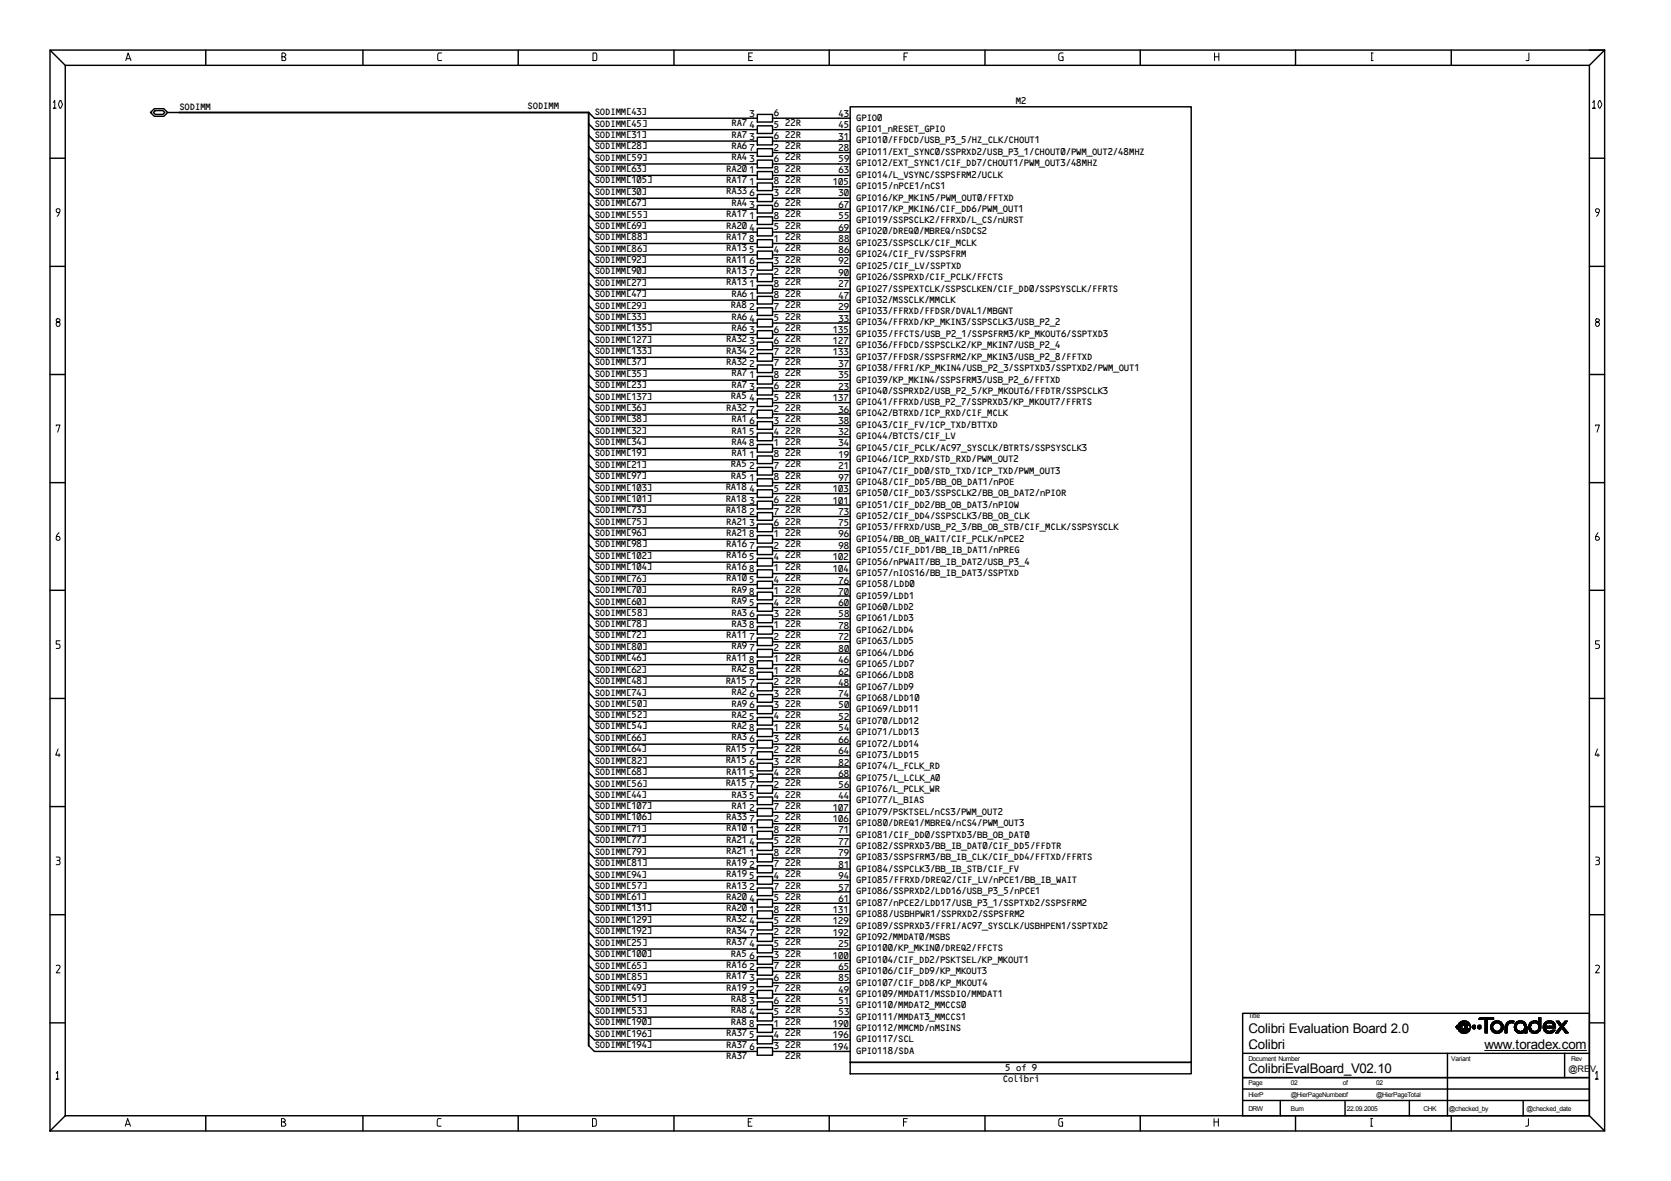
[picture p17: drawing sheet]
<svg xmlns="http://www.w3.org/2000/svg" width="297mm" height="210mm" viewBox="0 0 297 210" stroke-linecap="round" stroke-linejoin="round" font-family="sans-serif">
<defs><g id="words">
<g font-size="2.4">
<text x="221.9" y="183.7">Colibri Evaluation Board 2.0</text>
<text x="221.9" y="186.4">Colibri</text>
<text x="221.9" y="190.7">ColibriEvalBoard_V02.10</text>
<text x="222" y="186.4">.</text>
<text x="263.9" y="186.5">www.toradex.com</text>
</g>
<g font-size="1.8">
<text x="31.8" y="19.5">SODIMM</text>
<text x="93.7" y="19.3">SODIMM</text>
<text x="105.7" y="20.5">SODIMM[43]</text>
<text x="105.7" y="22.5">SODIMM[45]</text>
<text x="130" y="22.5">RA74</text>
<text x="133.2" y="20.8">3</text>
<text x="137.5" y="22.7">5</text>
<text x="137.5" y="20.7">6</text>
<text x="139.5" y="22.5">22R</text>
<text x="149" y="22.8">45</text>
<text x="149" y="20.8">43</text>
<text x="152.1" y="23.5">GPIO1_nRESET_GPIO</text>
<text x="152.1" y="21.5">GPIO0</text>
<text x="180.5" y="18.5">M2</text>
<text x="105.7" y="24.5">SODIMM[31]</text>
<text x="105.7" y="26.5">SODIMM[28]</text>
<text x="105.7" y="28.5">SODIMM[59]</text>
<text x="130" y="28.5">RA43</text>
<text x="130" y="26.4">RA67</text>
<text x="130" y="24.5">RA73</text>
<text x="137.5" y="26.8">2</text>
<text x="137.5" y="24.7">6</text>
<text x="137.5" y="28.8">6</text>
<text x="139.5" y="28.5">22R</text>
<text x="139.5" y="26.4">22R</text>
<text x="139.5" y="24.5">22R</text>
<text x="149" y="24.8">31</text>
<text x="149" y="26.8">28</text>
<text x="149" y="28.8">59</text>
<text x="152.1" y="29.6">GPIO12/EXT_SYNC1/CIF_DD7/CHOUT1/PWM_OUT3/48MHZ</text>
<text x="152.1" y="27.5">GPIO11/EXT_SYNC0/SSPRXD2/USB_P3_1/CHOUT0/PWM_OUT2/48MHZ</text>
<text x="152.1" y="25.5">GPIO10/FFDCD/USB_P3_5/HZ_CLK/CHOUT1</text>
<text x="105.7" y="30.6">SODIMM[63]</text>
<text x="105.7" y="32.6">SODIMM[105]</text>
<text x="105.7" y="34.6">SODIMM[30]</text>
<text x="129" y="34.6">RA336</text>
<text x="129" y="32.5">RA171</text>
<text x="129" y="30.5">RA201</text>
<text x="137.5" y="34.8">3</text>
<text x="137.5" y="32.8">8</text>
<text x="137.5" y="30.7">8</text>
<text x="139.5" y="34.6">22R</text>
<text x="139.5" y="32.5">22R</text>
<text x="139.5" y="30.5">22R</text>
<text x="148" y="32.9">105</text>
<text x="149" y="34.9">30</text>
<text x="149" y="30.8">63</text>
<text x="152.1" y="35.7">GPIO16/KP_MKIN5/PWM_OUT0/FFTXD</text>
<text x="152.1" y="33.6">GPIO15/nPCE1/nCS1</text>
<text x="152.1" y="31.6">GPIO14/L_VSYNC/SSPSFRM2/UCLK</text>
<text x="105.7" y="36.7">SODIMM[67]</text>
<text x="105.7" y="38.7">SODIMM[55]</text>
<text x="105.7" y="40.7">SODIMM[69]</text>
<text x="129" y="40.7">RA204</text>
<text x="129" y="38.6">RA171</text>
<text x="130" y="36.6">RA43</text>
<text x="137.5" y="40.9">5</text>
<text x="137.5" y="38.9">8</text>
<text x="137.5" y="36.8">6</text>
<text x="139.5" y="36.6">22R</text>
<text x="139.5" y="40.7">22R</text>
<text x="139.5" y="38.6">22R</text>
<text x="149" y="41">69</text>
<text x="149" y="39">55</text>
<text x="149" y="36.9">67</text>
<text x="152.1" y="41.7">GPIO20/DREQ0/MBREQ/nSDCS2</text>
<text x="152.1" y="39.7">GPIO19/SSPSCLK2/FFRXD/L_CS/nURST</text>
<text x="152.1" y="37.7">GPIO17/KP_MKIN6/CIF_DD6/PWM_OUT1</text>
<text x="105.7" y="42.7">SODIMM[88]</text>
<text x="105.7" y="44.7">SODIMM[86]</text>
<text x="105.7" y="46.8">SODIMM[92]</text>
<text x="129" y="44.6">RA135</text>
<text x="129" y="42.7">RA178</text>
<text x="129" y="46.7">RA116</text>
<text x="137.5" y="46.9">3</text>
<text x="137.5" y="42.9">1</text>
<text x="137.5" y="45">4</text>
<text x="139.5" y="44.6">22R</text>
<text x="139.5" y="42.7">22R</text>
<text x="139.5" y="46.7">22R</text>
<text x="149" y="47">92</text>
<text x="149" y="45">86</text>
<text x="149" y="43">88</text>
<text x="152.1" y="47.8">GPIO25/CIF_LV/SSPTXD</text>
<text x="152.1" y="45.7">GPIO24/CIF_FV/SSPSFRM</text>
<text x="152.1" y="43.7">GPIO23/SSPSCLK/CIF_MCLK</text>
<text x="105.7" y="48.8">SODIMM[90]</text>
<text x="105.7" y="50.8">SODIMM[27]</text>
<text x="105.7" y="52.8">SODIMM[47]</text>
<text x="129" y="50.7">RA131</text>
<text x="129" y="48.7">RA137</text>
<text x="130" y="52.8">RA61</text>
<text x="137.5" y="51">8</text>
<text x="137.5" y="49">2</text>
<text x="137.5" y="53">8</text>
<text x="139.5" y="52.8">22R</text>
<text x="139.5" y="50.7">22R</text>
<text x="139.5" y="48.7">22R</text>
<text x="149" y="53.1">47</text>
<text x="149" y="49">90</text>
<text x="149" y="51.1">27</text>
<text x="152.1" y="53.9">GPIO32/MSSCLK/MMCLK</text>
<text x="152.1" y="51.8">GPIO27/SSPEXTCLK/SSPSCLKEN/CIF_DD0/SSPSYSCLK/FFRTS</text>
<text x="152.1" y="49.8">GPIO26/SSPRXD/CIF_PCLK/FFCTS</text>
<text x="105.7" y="54.9">SODIMM[29]</text>
<text x="105.7" y="56.9">SODIMM[33]</text>
<text x="105.7" y="58.9">SODIMM[135]</text>
<text x="129.9" y="54.8">RA8</text>
<text x="130" y="58.9">RA63</text>
<text x="130" y="56.8">RA64</text>
<text x="133.2" y="55.1">2</text>
<text x="137.5" y="57.1">5</text>
<text x="137.5" y="55">7</text>
<text x="137.5" y="59.1">6</text>
<text x="139.5" y="58.9">22R</text>
<text x="139.5" y="56.8">22R</text>
<text x="139.5" y="54.8">22R</text>
<text x="148" y="59.2">135</text>
<text x="149" y="55.1">29</text>
<text x="149" y="57.2">33</text>
<text x="152.1" y="59.9">GPIO35/FFCTS/USB_P2_1/SSPSFRM3/KP_MKOUT6/SSPTXD3</text>
<text x="152.1" y="57.8">GPIO34/FFRXD/KP_MKIN3/SSPSCLK3/USB_P2_2</text>
<text x="152.1" y="55.9">GPIO33/FFRXD/FFDSR/DVAL1/MBGNT</text>
<text x="105.7" y="60.9">SODIMM[127]</text>
<text x="105.7" y="62.9">SODIMM[133]</text>
<text x="105.7" y="65">SODIMM[37]</text>
<text x="129" y="60.8">RA323</text>
<text x="129" y="64.9">RA322</text>
<text x="129" y="62.8">RA342</text>
<text x="137.5" y="65.1">7</text>
<text x="137.5" y="63.2">7</text>
<text x="137.5" y="61.1">6</text>
<text x="139.5" y="60.8">22R</text>
<text x="139.5" y="64.9">22R</text>
<text x="139.5" y="62.8">22R</text>
<text x="148" y="61.1">127</text>
<text x="148" y="63.2">133</text>
<text x="149" y="65.2">37</text>
<text x="152.1" y="66">GPIO38/FFRI/KP_MKIN4/USB_P2_3/SSPTXD3/SSPTXD2/PWM_OUT1</text>
<text x="152.1" y="63.9">GPIO37/FFDSR/SSPSFRM2/KP_MKIN3/USB_P2_8/FFTXD</text>
<text x="152.1" y="61.9">GPIO36/FFDCD/SSPSCLK2/KP_MKIN7/USB_P2_4</text>
<text x="105.7" y="67">SODIMM[35]</text>
<text x="105.7" y="69">SODIMM[23]</text>
<text x="105.7" y="71">SODIMM[137]</text>
<text x="129.9" y="71">RA5</text>
<text x="130" y="68.9">RA73</text>
<text x="130" y="66.9">RA71</text>
<text x="133.2" y="71.3">4</text>
<text x="137.5" y="67.2">8</text>
<text x="137.5" y="71.2">5</text>
<text x="137.5" y="69.2">6</text>
<text x="139.5" y="68.9">22R</text>
<text x="139.5" y="66.9">22R</text>
<text x="139.5" y="71">22R</text>
<text x="148" y="71.3">137</text>
<text x="149" y="67.2">35</text>
<text x="149" y="69.3">23</text>
<text x="152.1" y="70">GPIO40/SSPRXD2/USB_P2_5/KP_MKOUT6/FFDTR/SSPSCLK3</text>
<text x="152.1" y="68">GPIO39/KP_MKIN4/SSPSFRM3/USB_P2_6/FFTXD</text>
<text x="105.7" y="73.1">SODIMM[36]</text>
<text x="105.7" y="75">SODIMM[38]</text>
<text x="105.7" y="77.1">SODIMM[32]</text>
<text x="129" y="73">RA327</text>
<text x="130" y="77.1">RA15</text>
<text x="130" y="75">RA16</text>
<text x="137.5" y="75.3">3</text>
<text x="137.5" y="73.3">2</text>
<text x="137.5" y="77.3">4</text>
<text x="139.5" y="77.1">22R</text>
<text x="139.5" y="75">22R</text>
<text x="139.5" y="73">22R</text>
<text x="149" y="77.3">32</text>
<text x="149" y="75.4">38</text>
<text x="149" y="73.3">36</text>
<text x="152.1" y="76">GPIO43/CIF_FV/ICP_TXD/BTTXD</text>
<text x="152.1" y="74">GPIO42/BTRXD/ICP_RXD/CIF_MCLK</text>
<text x="152.1" y="72.1">GPIO41/FFRXD/USB_P2_7/SSPRXD3/KP_MKOUT7/FFRTS</text>
<text x="105.7" y="79.1">SODIMM[34]</text>
<text x="105.7" y="81.1">SODIMM[19]</text>
<text x="105.7" y="83.2">SODIMM[21]</text>
<text x="129.9" y="83.1">RA5</text>
<text x="130" y="81">RA11</text>
<text x="130" y="79">RA48</text>
<text x="133.2" y="83.4">2</text>
<text x="137.5" y="79.3">1</text>
<text x="137.5" y="83.3">7</text>
<text x="137.5" y="81.3">8</text>
<text x="139.5" y="81">22R</text>
<text x="139.5" y="79">22R</text>
<text x="139.5" y="83.1">22R</text>
<text x="149" y="81.4">19</text>
<text x="149" y="79.3">34</text>
<text x="149" y="83.4">21</text>
<text x="152.1" y="82.1">GPIO46/ICP_RXD/STD_RXD/PWM_OUT2</text>
<text x="152.1" y="80.1">GPIO45/CIF_PCLK/AC97_SYSCLK/BTRTS/SSPSYSCLK3</text>
<text x="152.1" y="78.1">GPIO44/BTCTS/CIF_LV</text>
<text x="105.7" y="85.2">SODIMM[97]</text>
<text x="105.7" y="87.2">SODIMM[103]</text>
<text x="105.7" y="89.3">SODIMM[101]</text>
<text x="128.9" y="89.2">RA18</text>
<text x="128.9" y="87.1">RA18</text>
<text x="129.9" y="85.1">RA5</text>
<text x="133.2" y="87.5">4</text>
<text x="133.2" y="85.4">1</text>
<text x="133.2" y="89.5">3</text>
<text x="137.5" y="87.4">5</text>
<text x="137.5" y="85.4">8</text>
<text x="137.5" y="89.4">6</text>
<text x="139.5" y="89.2">22R</text>
<text x="139.5" y="87.1">22R</text>
<text x="139.5" y="85.1">22R</text>
<text x="148" y="89.5">101</text>
<text x="148" y="87.5">103</text>
<text x="149" y="85.4">97</text>
<text x="152.1" y="88.2">GPIO50/CIF_DD3/SSPSCLK2/BB_OB_DAT2/nPIOR</text>
<text x="152.1" y="86.2">GPIO48/CIF_DD5/BB_OB_DAT1/nPOE</text>
<text x="152.1" y="84.2">GPIO47/CIF_DD0/STD_TXD/ICP_TXD/PWM_OUT3</text>
<text x="105.7" y="91.2">SODIMM[73]</text>
<text x="105.7" y="93.2">SODIMM[75]</text>
<text x="105.7" y="95.3">SODIMM[96]</text>
<text x="128.9" y="91.2">RA18</text>
<text x="129" y="95.2">RA218</text>
<text x="129" y="93.2">RA213</text>
<text x="133.2" y="91.5">2</text>
<text x="137.5" y="93.5">6</text>
<text x="137.5" y="91.5">7</text>
<text x="137.5" y="95.5">1</text>
<text x="139.5" y="91.2">22R</text>
<text x="139.5" y="95.2">22R</text>
<text x="139.5" y="93.2">22R</text>
<text x="149" y="95.5">96</text>
<text x="149" y="93.6">75</text>
<text x="149" y="91.5">73</text>
<text x="152.1" y="94.2">GPIO53/FFRXD/USB_P2_3/BB_OB_STB/CIF_MCLK/SSPSYSCLK</text>
<text x="152.1" y="92.2">GPIO52/CIF_DD4/SSPSCLK3/BB_OB_CLK</text>
<text x="152.1" y="90.3">GPIO51/CIF_DD2/BB_OB_DAT3/nPIOW</text>
<text x="105.7" y="97.3">SODIMM[98]</text>
<text x="105.7" y="99.3">SODIMM[102]</text>
<text x="105.7" y="101.4">SODIMM[104]</text>
<text x="129" y="99.2">RA165</text>
<text x="129" y="97.2">RA167</text>
<text x="129" y="101.3">RA168</text>
<text x="137.5" y="97.6">2</text>
<text x="137.5" y="101.5">1</text>
<text x="137.5" y="99.5">4</text>
<text x="139.5" y="99.2">22R</text>
<text x="139.5" y="97.2">22R</text>
<text x="139.5" y="101.3">22R</text>
<text x="148" y="101.6">104</text>
<text x="148" y="99.6">102</text>
<text x="149" y="97.6">98</text>
<text x="152.1" y="100.3">GPIO56/nPWAIT/BB_IB_DAT2/USB_P3_4</text>
<text x="152.1" y="98.3">GPIO55/CIF_DD1/BB_IB_DAT1/nPREG</text>
<text x="152.1" y="96.3">GPIO54/BB_OB_WAIT/CIF_PCLK/nPCE2</text>
<text x="105.7" y="103.4">SODIMM[76]</text>
<text x="105.7" y="105.4">SODIMM[70]</text>
<text x="105.7" y="107.5">SODIMM[60]</text>
<text x="129" y="103.3">RA105</text>
<text x="130" y="107.4">RA95</text>
<text x="130" y="105.3">RA98</text>
<text x="137.5" y="105.6">1</text>
<text x="137.5" y="103.6">4</text>
<text x="137.5" y="107.6">4</text>
<text x="139.5" y="107.4">22R</text>
<text x="139.5" y="105.3">22R</text>
<text x="139.5" y="103.3">22R</text>
<text x="149" y="107.8">60</text>
<text x="149" y="105.8">70</text>
<text x="149" y="103.7">76</text>
<text x="152.1" y="106.4">GPIO59/LDD1</text>
<text x="152.1" y="104.4">GPIO58/LDD0</text>
<text x="152.1" y="102.4">GPIO57/nIOS16/BB_IB_DAT3/SSPTXD</text>
<text x="105.7" y="109.4">SODIMM[58]</text>
<text x="105.7" y="111.4">SODIMM[78]</text>
<text x="105.7" y="113.5">SODIMM[72]</text>
<text x="129" y="113.4">RA117</text>
<text x="130" y="111.4">RA38</text>
<text x="130" y="109.4">RA36</text>
<text x="137.5" y="113.7">2</text>
<text x="137.5" y="109.7">3</text>
<text x="137.5" y="111.7">1</text>
<text x="139.5" y="111.4">22R</text>
<text x="139.5" y="109.4">22R</text>
<text x="139.5" y="113.4">22R</text>
<text x="149" y="113.8">72</text>
<text x="149" y="111.8">78</text>
<text x="149" y="109.7">58</text>
<text x="152.1" y="112.5">GPIO62/LDD4</text>
<text x="152.1" y="110.4">GPIO61/LDD3</text>
<text x="152.1" y="108.4">GPIO60/LDD2</text>
<text x="105.7" y="115.5">SODIMM[80]</text>
<text x="105.7" y="117.5">SODIMM[46]</text>
<text x="105.7" y="119.6">SODIMM[62]</text>
<text x="129" y="117.4">RA118</text>
<text x="130" y="115.4">RA97</text>
<text x="130" y="119.5">RA28</text>
<text x="137.5" y="119.7">1</text>
<text x="137.5" y="117.7">1</text>
<text x="137.5" y="115.7">2</text>
<text x="139.5" y="115.4">22R</text>
<text x="139.5" y="119.5">22R</text>
<text x="139.5" y="117.4">22R</text>
<text x="149" y="119.9">62</text>
<text x="149" y="117.9">46</text>
<text x="149" y="115.8">80</text>
<text x="152.1" y="118.5">GPIO65/LDD7</text>
<text x="152.1" y="116.5">GPIO64/LDD6</text>
<text x="152.1" y="114.5">GPIO63/LDD5</text>
<text x="105.7" y="121.6">SODIMM[48]</text>
<text x="105.7" y="123.6">SODIMM[74]</text>
<text x="105.7" y="125.6">SODIMM[50]</text>
<text x="128.9" y="121.5">RA15</text>
<text x="130" y="123.5">RA26</text>
<text x="130" y="125.6">RA96</text>
<text x="133.2" y="121.8">7</text>
<text x="137.5" y="121.8">2</text>
<text x="137.5" y="125.8">3</text>
<text x="137.5" y="123.8">3</text>
<text x="139.5" y="123.5">22R</text>
<text x="139.5" y="121.5">22R</text>
<text x="139.5" y="125.6">22R</text>
<text x="149" y="125.9">50</text>
<text x="149" y="124">74</text>
<text x="149" y="121.9">48</text>
<text x="152.1" y="124.6">GPIO68/LDD10</text>
<text x="152.1" y="122.6">GPIO67/LDD9</text>
<text x="152.1" y="120.6">GPIO66/LDD8</text>
<text x="105.7" y="127.6">SODIMM[52]</text>
<text x="105.7" y="129.6">SODIMM[54]</text>
<text x="105.7" y="131.7">SODIMM[66]</text>
<text x="130" y="131.6">RA36</text>
<text x="130" y="129.6">RA28</text>
<text x="130" y="127.6">RA25</text>
<text x="137.5" y="131.8">3</text>
<text x="137.5" y="129.9">1</text>
<text x="137.5" y="127.9">4</text>
<text x="139.5" y="131.6">22R</text>
<text x="139.5" y="129.6">22R</text>
<text x="139.5" y="127.6">22R</text>
<text x="149" y="130">54</text>
<text x="149" y="127.9">52</text>
<text x="152.1" y="130.7">GPIO71/LDD13</text>
<text x="152.1" y="128.6">GPIO70/LDD12</text>
<text x="152.1" y="126.6">GPIO69/LDD11</text>
<text x="105.7" y="133.7">SODIMM[64]</text>
<text x="105.7" y="135.7">SODIMM[82]</text>
<text x="105.7" y="137.8">SODIMM[68]</text>
<text x="128.9" y="135.7">RA15</text>
<text x="128.9" y="133.6">RA15</text>
<text x="129" y="137.7">RA115</text>
<text x="133.2" y="134">7</text>
<text x="133.2" y="136">6</text>
<text x="137.5" y="133.9">2</text>
<text x="137.5" y="137.9">4</text>
<text x="137.5" y="135.9">3</text>
<text x="139.5" y="135.7">22R</text>
<text x="139.5" y="133.6">22R</text>
<text x="139.5" y="137.7">22R</text>
<text x="149" y="136.1">82</text>
<text x="149" y="134">64</text>
<text x="149" y="132">66</text>
<text x="152.1" y="136.8">GPIO74/L_FCLK_RD</text>
<text x="152.1" y="134.7">GPIO73/LDD15</text>
<text x="152.1" y="132.7">GPIO72/LDD14</text>
<text x="105.7" y="139.8">SODIMM[56]</text>
<text x="105.7" y="141.8">SODIMM[44]</text>
<text x="105.7" y="143.8">SODIMM[107]</text>
<text x="128.9" y="139.7">RA15</text>
<text x="130" y="143.8">RA12</text>
<text x="130" y="141.7">RA35</text>
<text x="133.2" y="140.1">7</text>
<text x="137.5" y="140">2</text>
<text x="137.5" y="142">4</text>
<text x="139.5" y="139.7">22R</text>
<text x="139.5" y="143.8">22R</text>
<text x="139.5" y="141.7">22R</text>
<text x="149" y="142.1">44</text>
<text x="149" y="140.1">56</text>
<text x="149" y="138.1">68</text>
<text x="152.1" y="142.8">GPIO77/L_BIAS</text>
<text x="152.1" y="140.8">GPIO76/L_PCLK_WR</text>
<text x="152.1" y="138.8">GPIO75/L_LCLK_A0</text>
<text x="105.7" y="145.8">SODIMM[106]</text>
<text x="105.7" y="147.8">SODIMM[71]</text>
<text x="105.7" y="149.9">SODIMM[77]</text>
<text x="129" y="149.8">RA214</text>
<text x="129" y="147.8">RA101</text>
<text x="129" y="145.7">RA337</text>
<text x="137.5" y="148.1">8</text>
<text x="137.5" y="146.1">2</text>
<text x="137.5" y="144">7</text>
<text x="139.5" y="149.8">22R</text>
<text x="139.5" y="147.8">22R</text>
<text x="139.5" y="145.7">22R</text>
<text x="148" y="146.1">106</text>
<text x="148" y="144.1">107</text>
<text x="149" y="148.1">71</text>
<text x="152.1" y="148.9">GPIO81/CIF_DD0/SSPTXD3/BB_OB_DAT0</text>
<text x="152.1" y="146.8">GPIO80/DREQ1/MBREQ/nCS4/PWM_OUT3</text>
<text x="152.1" y="144.8">GPIO79/PSKTSEL/nCS3/PWM_OUT2</text>
<text x="105.7" y="151.9">SODIMM[79]</text>
<text x="105.7" y="153.9">SODIMM[81]</text>
<text x="105.7" y="156">SODIMM[94]</text>
<text x="129" y="151.8">RA211</text>
<text x="129" y="155.9">RA195</text>
<text x="129" y="153.9">RA192</text>
<text x="137.5" y="150">5</text>
<text x="137.5" y="154.1">7</text>
<text x="137.5" y="152.1">8</text>
<text x="139.5" y="151.8">22R</text>
<text x="139.5" y="155.9">22R</text>
<text x="139.5" y="153.9">22R</text>
<text x="149" y="154.2">81</text>
<text x="149" y="152.2">79</text>
<text x="149" y="150.1">77</text>
<text x="152.1" y="155">GPIO84/SSPCLK3/BB_IB_STB/CIF_FV</text>
<text x="152.1" y="152.9">GPIO83/SSPSFRM3/BB_IB_CLK/CIF_DD4/FFTXD/FFRTS</text>
<text x="152.1" y="150.9">GPIO82/SSPRXD3/BB_IB_DAT0/CIF_DD5/FFDTR</text>
<text x="105.7" y="158">SODIMM[57]</text>
<text x="105.7" y="159.9">SODIMM[61]</text>
<text x="105.7" y="162">SODIMM[131]</text>
<text x="129" y="159.9">RA204</text>
<text x="129" y="157.9">RA132</text>
<text x="129" y="162">RA201</text>
<text x="137.5" y="158.2">7</text>
<text x="137.5" y="160.2">5</text>
<text x="137.5" y="156.1">4</text>
<text x="139.5" y="159.9">22R</text>
<text x="139.5" y="157.9">22R</text>
<text x="139.5" y="162">22R</text>
<text x="149" y="156.2">94</text>
<text x="149" y="158.3">57</text>
<text x="149" y="160.3">61</text>
<text x="152.1" y="161">GPIO87/nPCE2/LDD17/USB_P3_1/SSPTXD2/SSPSFRM2</text>
<text x="152.1" y="158.9">GPIO86/SSPRXD2/LDD16/USB_P3_5/nPCE1</text>
<text x="152.1" y="157">GPIO85/FFRXD/DREQ2/CIF_LV/nPCE1/BB_IB_WAIT</text>
<text x="105.7" y="164">SODIMM[129]</text>
<text x="105.7" y="166">SODIMM[192]</text>
<text x="129" y="168">RA374</text>
<text x="129" y="166">RA347</text>
<text x="129" y="163.9">RA324</text>
<text x="137.5" y="166.2">2</text>
<text x="137.5" y="164.3">5</text>
<text x="137.5" y="162.2">8</text>
<text x="139.5" y="168">22R</text>
<text x="139.5" y="166">22R</text>
<text x="139.5" y="163.9">22R</text>
<text x="148" y="166.3">192</text>
<text x="148" y="162.3">131</text>
<text x="148" y="164.3">129</text>
<text x="152.1" y="167.1">GPIO92/MMDAT0/MSBS</text>
<text x="152.1" y="165">GPIO89/SSPRXD3/FFRI/AC97_SYSCLK/USBHPEN1/SSPTXD2</text>
<text x="152.1" y="163">GPIO88/USBHPWR1/SSPRXD2/SSPSFRM2</text>
<text x="105.7" y="168.1">SODIMM[25]</text>
<text x="105.7" y="170.1">SODIMM[100]</text>
<text x="105.7" y="172.1">SODIMM[65]</text>
<text x="129" y="172.1">RA162</text>
<text x="129.9" y="170">RA5</text>
<text x="133.2" y="170.4">6</text>
<text x="137.5" y="168.2">5</text>
<text x="137.5" y="172.3">7</text>
<text x="137.5" y="170.3">3</text>
<text x="139.5" y="170">22R</text>
<text x="139.5" y="172.1">22R</text>
<text x="148" y="170.4">100</text>
<text x="149" y="172.4">65</text>
<text x="149" y="168.3">25</text>
<text x="152.1" y="173.2">GPIO106/CIF_DD9/KP_MKOUT3</text>
<text x="152.1" y="171.1">GPIO104/CIF_DD2/PSKTSEL/KP_MKOUT1</text>
<text x="152.1" y="169.1">GPIO100/KP_MKIN0/DREQ2/FFCTS</text>
<text x="105.7" y="174.2">SODIMM[85]</text>
<text x="105.7" y="176.1">SODIMM[49]</text>
<text x="105.7" y="178.2">SODIMM[51]</text>
<text x="129" y="176.1">RA192</text>
<text x="129" y="174.1">RA173</text>
<text x="129.9" y="178.2">RA8</text>
<text x="133.2" y="178.5">3</text>
<text x="137.5" y="176.4">7</text>
<text x="137.5" y="174.3">6</text>
<text x="137.5" y="178.4">6</text>
<text x="139.5" y="178.2">22R</text>
<text x="139.5" y="176.1">22R</text>
<text x="139.5" y="174.1">22R</text>
<text x="149" y="178.5">51</text>
<text x="149" y="176.5">49</text>
<text x="149" y="174.4">85</text>
<text x="152.1" y="179.2">GPIO110/MMDAT2_MMCCS0</text>
<text x="152.1" y="177.1">GPIO109/MMDAT1/MSSDIO/MMDAT1</text>
<text x="152.1" y="175.2">GPIO107/CIF_DD8/KP_MKOUT4</text>
<text x="105.7" y="180.2">SODIMM[53]</text>
<text x="105.7" y="182.2">SODIMM[190]</text>
<text x="105.7" y="184.2">SODIMM[196]</text>
<text x="129" y="184.2">RA375</text>
<text x="129.9" y="182.1">RA88</text>
<text x="129.9" y="180.1">RA8</text>
<text x="133.2" y="180.4">4</text>
<text x="137.5" y="180.4">5</text>
<text x="137.5" y="184.4">4</text>
<text x="137.5" y="182.5">1</text>
<text x="139.5" y="184.2">22R</text>
<text x="139.5" y="182.1">22R</text>
<text x="139.5" y="180.1">22R</text>
<text x="148" y="184.5">196</text>
<text x="148" y="182.5">190</text>
<text x="149" y="180.4">53</text>
<text x="152.1" y="185.3">GPIO117/SCL</text>
<text x="152.1" y="183.2">GPIO112/MMCMD/nMSINS</text>
<text x="152.1" y="181.2">GPIO111/MMDAT3_MMCCS1</text>
<text x="105.7" y="186.3">SODIMM[194]</text>
<text x="129" y="186.2">RA376</text>
<text x="129" y="188.2">RA37</text>
<text x="137.5" y="186.5">3</text>
<text x="139.5" y="186.2">22R</text>
<text x="139.5" y="188.2">22R</text>
<text x="148" y="186.5">194</text>
<text x="152.1" y="187.3">GPIO118/SDA</text>
<text x="178.6" y="190.3">5 of 9</text>
<text x="178.2" y="192.4">Colibri</text>
</g>
<text font-size="1.6" x="278.8" y="190.5">@REV</text>
<g font-size="1.2">
<text x="221.9" y="180.9">Title</text>
<text x="221.9" y="188.7">Document Number</text>
<text x="258" y="188.7">Variant</text>
<text x="279.3" y="188.7">Rev</text>
<text x="221.9" y="194.9">HierP</text>
<text x="221.9" y="192.8">Page</text>
<text x="221.9" y="197.5">DRW</text>
<text x="229.4" y="192.8">02</text>
<text x="229.4" y="194.9">@HierPageNumberof</text>
<text x="229.4" y="197.5">Bum</text>
<text x="238.7" y="192.8">of</text>
<text x="239.4" y="197.5">22.09.2005</text>
<text x="244.6" y="192.8">02</text>
<text x="244.6" y="194.9">@HierPageTotal</text>
<text x="253.1" y="197.5">CHK</text>
<text x="257.6" y="197.5">@checked_by</text>
<text x="271.4" y="197.5">@checked_date</text>
</g>
</g></defs>
<g fill="none" stroke="#000" stroke-width=".25">
<path d="M8.9 8.9h276.3v192.1h-276.3zM8.9 8.9l2.7 2.7M11.6 11.6h270.9v186.7h-270.9zM26.8 20l.6-.7h1.7l.7 .7-.7 .7h-1.7zM27.6 19.7h1.4l.3 .3-.3 .3h-1.4l-.3-.3zM29.8 20h2M36.6 8.9v2.7M64.5 8.9v2.7M92.1 8.9v2.7M104.6 20l1.1 1h28.9M119.8 8.9v2.7M147.4 8.9v2.7"/>
<path d="M151.1 19h60.7v169.8h-60.7zM175.1 8.9v2.7M202.7 8.9v2.7M230.3 8.9v2.7M258 8.9v2.7M282.5 8.9h2.7l-2.7 2.7M8.9 28.1h2.7M104.6 22l1.1 1h28.9M104.6 24.1l1.1 1h28.9M104.6 26.1l1.1 1h28.9M104.6 28.1l1.1 1h28.9M104.6 30.2l1.1 1h28.9"/>
<path d="M104.6 32.2l1.1 1h28.9M104.6 34.2l1.1 1h28.9M104.6 36.2l1.1 1h28.9M104.6 38.2l1.1 1h28.9M134.6 26.4h2.7v1.4h-2.7zM134.6 24.4h2.7v1.4h-2.7zM134.6 22.4h2.7v1.3h-2.7zM134.6 20.3h2.7v1.4h-2.7zM134.6 34.6h2.7v1.2h-2.7zM134.6 32.5h2.7v1.4h-2.7zM134.6 30.5h2.7v1.3h-2.7zM134.6 28.5h2.7v1.3h-2.7z"/>
<path d="M134.6 38.5h2.7v1.4h-2.7zM134.6 36.5h2.7v1.4h-2.7zM137.3 27.1h13.8M137.3 29.1h13.8M137.3 39.2h13.8M137.3 37.2h13.8M137.3 35.2h13.8M137.3 33.2h13.8M137.3 31.2h13.8M137.3 25.1h13.8M137.3 23h13.8M137.3 21h13.8"/>
<path d="M282.5 28.1h2.7M8.9 47.3h2.7M104.6 46.3l1.1 1h28.9M104.6 40.2l1.1 1h28.9M104.6 42.3l1.1 1h28.9M104.6 44.3l1.1 1h28.9M104.6 48.4l1.1 1h28.9M104.6 50.4l1.1 1h28.9M104.6 52.3l1.1 1.1h28.9M104.6 54.4l1.1 1h28.9M104.6 56.4l1.1 1h28.9M104.6 58.4l1.1 1.1h28.9"/>
<path d="M134.6 42.6h2.7v1.4h-2.7zM134.6 40.6h2.7v1.3h-2.7zM134.6 50.7h2.7v1.4h-2.7zM134.6 48.7h2.7v1.4h-2.7zM134.6 46.7h2.7v1.3h-2.7zM134.6 44.6h2.7v1.4h-2.7zM134.6 58.8h2.7v1.3h-2.7zM134.6 56.7h2.7v1.4h-2.7zM134.6 54.7h2.7v1.4h-2.7zM134.6 52.7h2.7v1.3h-2.7zM137.3 47.3h13.8M137.3 57.4h13.8"/>
<path d="M137.3 59.5h13.8M137.3 43.3h13.8M137.3 45.3h13.8M137.3 55.4h13.8M137.3 53.4h13.8M137.3 51.4h13.8M137.3 49.4h13.8M137.3 41.2h13.8M282.5 47.3h2.7M8.9 66.6h2.7M104.6 60.5l1.1 1h28.9M104.6 62.5l1.1 1h28.9"/>
<path d="M104.6 64.5l1.1 1h28.9M104.6 66.6l1.1 1h28.9M104.6 68.6l1.1 .9h28.9M104.6 70.5l1.1 1.1h28.9M104.6 72.6l1.1 1h28.9M104.6 74.6l1.1 1h28.9M104.6 76.6l1.1 1.1h28.9M104.6 78.7l1.1 1h28.9M134.6 66.9h2.7v1.4h-2.7zM134.6 64.9h2.7v1.3h-2.7zM134.6 62.8h2.7v1.4h-2.7zM134.6 60.8h2.7v1.4h-2.7z"/>
<path d="M134.6 70.9h2.7v1.3h-2.7zM134.6 68.9h2.7v1.3h-2.7zM134.6 79h2.7v1.4h-2.7zM134.6 77h2.7v1.3h-2.7zM134.6 74.9h2.7v1.4h-2.7zM134.6 72.9h2.7v1.4h-2.7zM137.3 79.7h13.8M137.3 77.7h13.8M137.3 75.6h13.8M137.3 73.6h13.8M137.3 71.6h13.8M137.3 69.5h13.8"/>
<path d="M137.3 67.6h13.8M137.3 65.5h13.8M137.3 63.5h13.8M137.3 61.5h13.8M282.5 66.6h2.7M8.9 85.8h2.7M104.6 84.8l1.1 1h28.9M104.6 80.7l1.1 1h28.9M104.6 82.7l1.1 1h28.9M104.6 86.7l1.1 1h28.9M104.6 88.7l1.1 1.1h28.9M104.6 90.8l1.1 1h28.9"/>
<path d="M104.6 92.8l1.1 1h28.9M104.6 94.8l1.1 1.1h28.9M104.6 96.9l1.1 1h28.9M104.6 98.9l1.1 1h28.9M134.6 87.1h2.7v1.3h-2.7zM134.6 85.1h2.7v1.3h-2.7zM134.6 83.1h2.7v1.3h-2.7zM134.6 81h2.7v1.4h-2.7zM134.6 89.1h2.7v1.3h-2.7zM134.6 97.2h2.7v1.4h-2.7zM134.6 95.2h2.7v1.3h-2.7zM134.6 93.1h2.7v1.4h-2.7z"/>
<path d="M134.6 91.1h2.7v1.4h-2.7zM134.6 99.2h2.7v1.4h-2.7zM137.3 85.8h13.8M137.3 87.7h13.8M137.3 99.9h13.8M137.3 97.9h13.8M137.3 95.9h13.8M137.3 93.8h13.8M137.3 91.8h13.8M137.3 89.8h13.8M137.3 83.7h13.8M137.3 81.7h13.8"/>
<path d="M282.5 85.8h2.7M8.9 104.9h2.7M104.6 100.9l1.1 1.1h28.9M104.6 103l1.1 .9h28.9M104.6 104.9l1.1 1h28.9M104.6 106.9l1.1 1.1h28.9M104.6 109l1.1 1h28.9M104.6 111l1.1 1h28.9M104.6 113l1.1 1.1h28.9M104.6 115.1l1.1 1h28.9M104.6 117.1l1.1 1h28.9M104.6 119.1l1.1 1.1h28.9"/>
<path d="M134.6 105.3h2.7v1.3h-2.7zM134.6 103.3h2.7v1.3h-2.7zM134.6 101.3h2.7v1.3h-2.7zM134.6 113.4h2.7v1.3h-2.7zM134.6 111.4h2.7v1.3h-2.7zM134.6 109.3h2.7v1.4h-2.7zM134.6 107.3h2.7v1.3h-2.7zM134.6 119.5h2.7v1.2h-2.7zM134.6 117.4h2.7v1.4h-2.7zM134.6 115.4h2.7v1.4h-2.7zM137.3 116.1h13.8M137.3 118.1h13.8"/>
<path d="M137.3 102h13.8M137.3 103.9h13.8M137.3 114.1h13.8M137.3 112h13.8M137.3 110h13.8M137.3 108h13.8M137.3 105.9h13.8M282.5 104.9h2.7M8.9 124.1h2.7M104.6 123.1l1.1 1h28.9M104.6 121.1l1.1 1h28.9M104.6 125.2l1.1 1h28.9"/>
<path d="M104.6 127.2l1.1 1h28.9M104.6 129.2l1.1 1h28.9M104.6 131.2l1.1 1.1h28.9M104.6 133.3l1.1 1h28.9M104.6 135.3l1.1 1h28.9M104.6 137.3l1.1 1h28.9M104.6 139.3l1.1 1h28.9M134.6 121.4h2.7v1.4h-2.7zM134.6 129.6h2.7v1.3h-2.7zM134.6 127.5h2.7v1.4h-2.7zM134.6 125.5h2.7v1.3h-2.7zM134.6 123.5h2.7v1.3h-2.7z"/>
<path d="M134.6 137.6h2.7v1.4h-2.7zM134.6 135.7h2.7v1.3h-2.7zM134.6 133.6h2.7v1.4h-2.7zM134.6 131.6h2.7v1.3h-2.7zM134.6 139.6h2.7v1.4h-2.7zM137.3 124.1h13.8M137.3 130.2h13.8M137.3 128.2h13.8M137.3 126.2h13.8M137.3 122.1h13.8M137.3 120.2h13.8M137.3 132.3h13.8"/>
<path d="M137.3 138.3h13.8M137.3 136.3h13.8M137.3 134.3h13.8M282.5 124.1h2.7M8.9 143.4h2.7M104.6 141.3l1.1 1h28.9M104.6 143.4l1.1 1h28.9M104.6 145.4l1.1 1h28.9M104.6 147.4l1.1 1h28.9M104.6 149.5l1.1 1h28.9M104.6 151.5l1.1 1h28.9M104.6 153.5l1.1 .9h28.9"/>
<path d="M104.6 155.5l1.1 1h28.9M104.6 157.5l1.1 1h28.9M104.6 159.5l1.1 1h28.9M134.6 141.7h2.7v1.3h-2.7zM134.6 149.8h2.7v1.3h-2.7zM134.6 147.8h2.7v1.3h-2.7zM134.6 145.7h2.7v1.4h-2.7zM134.6 143.7h2.7v1.3h-2.7zM134.6 157.8h2.7v1.4h-2.7zM134.6 155.8h2.7v1.4h-2.7zM134.6 153.9h2.7v1.2h-2.7zM134.6 151.8h2.7v1.4h-2.7z"/>
<path d="M134.6 159.9h2.7v1.3h-2.7zM137.3 146.4h13.8M137.3 148.4h13.8M137.3 158.5h13.8M137.3 156.5h13.8M137.3 154.4h13.8M137.3 152.5h13.8M137.3 150.5h13.8M137.3 144.4h13.8M137.3 142.3h13.8M137.3 140.3h13.8M282.5 143.4h2.7"/>
<path d="M8.9 162.6h2.7M104.6 161.6l1.1 1h28.9M104.6 163.6l1.1 1h28.9M104.6 165.6l1.1 1h28.9M104.6 167.7l1.1 1h28.9M104.6 169.7l1.1 1h28.9M104.6 171.6l1.1 1h28.9M104.6 173.7l1.1 1h28.9M104.6 175.7l1.1 1h28.9M104.6 177.7l1.1 1h28.9M104.6 179.8l1.1 1h28.9M134.6 168h2.7v1.3h-2.7z"/>
<path d="M134.6 166h2.7v1.3h-2.7zM134.6 163.9h2.7v1.4h-2.7zM134.6 161.9h2.7v1.4h-2.7zM134.6 176h2.7v1.4h-2.7zM134.6 174h2.7v1.4h-2.7zM134.6 172h2.7v1.3h-2.7zM134.6 170h2.7v1.4h-2.7zM134.6 178.1h2.7v1.3h-2.7zM137.3 162.6h13.8M137.3 178.7h13.8M137.3 176.7h13.8M137.3 160.5h13.8"/>
<path d="M137.3 174.7h13.8M137.3 172.6h13.8M137.3 170.7h13.8M137.3 168.7h13.8M137.3 166.6h13.8M137.3 164.6h13.8M282.5 162.6h2.7M8.9 181.8h2.7M11.6 198.3l-2.7 2.7M36.6 198.3v2.7M64.5 198.3v2.7M92.1 198.3v2.7"/>
<path d="M104.6 181.8l1.1 1h28.9M104.6 183.8l1.1 1h28.9M104.6 185.9l1.1 1h28.9M119.8 198.3v2.7M134.6 184.2h2.7v1.3h-2.7zM134.6 182.1h2.7v1.4h-2.7zM134.6 180.1h2.7v1.4h-2.7zM134.6 186.2h2.7v1.4h-2.7zM137.3 186.9h13.8M137.3 184.8h13.8M137.3 182.8h13.8M137.3 180.8h13.8"/>
<path d="M147.4 198.3v2.7M151.1 188.8h60.7v2.1h-60.7zM175.1 198.3v2.7M202.7 198.3v2.7M220.9 180.1h61.6v18.2h-61.6zM220.9 187.2h61.6M220.9 191.5h61.6M220.9 193.6h61.6M220.9 195.6h61.6M227.6 195.6v2.7M230.3 198.3v2.7M239.1 195.6v2.7"/>
<path d="M250.5 195.6v2.7M257.3 187.2v11.1M258 198.3v2.7M270.8 195.6v2.7M278.1 187.2v4.3M282.5 198.3l2.7 2.7M282.5 181.8h2.7"/>
</g>
<g fill="none" stroke="#000" stroke-width=".18">
<path d="M9.5 18.2l.2-.3v1.3h-.2h.5M10.6 18l.2-.1 .3 .6-.3 .7h-.1a1.05 1.05 0 0 1-.1-1.2zM22.4 10.8l.4-1.4 .5 1.4M22.5 10.4h.5M50.1 10.1h.4l.3-.3-.3-.4h-.4v1.4h.5l.2-.2v-.3l-.3-.2M78.5 9.4h-.5l-.2 .3v.9l.2 .2h.5M105.4 9.4h.5l.2 .3v.9l-.2 .2h-.5zM133.1 10.1h.4M133.8 9.4h-.7v1.4h.7M160.7 10.1h.4M161.4 9.4h-.7v1.4M189 9.4h-.5l-.3 .3v.9l.3 .2h.5v-.7h-.3"/>
<path d="M215.9 10.1h.8M215.9 9.4v1.4M216.7 9.4v1.4M243.8 10.8h.3M243.8 9.4h.3M243.8 9.4v1.4M271.8 9.4v1.2l-.1 .2h-.4M283.1 18.2l.3-.3v1.3h-.3h.5M284.2 18h.3l.2 .5-.2 .6-.2 .1a1.05 1.05 0 0 1-.1-1.2zM10.5 37.8h-.3l-.2-.3v-.2l.2-.2h.3a.82 .82 0 0 1-.1 1.1l-.2 .3M284.1 37.8h-.3l-.2-.3v-.2l.2-.2 .5 .2-.2 .9-.3 .3M10 56.8l.2 .4h.3l.2 .2v.4l-.2 .2h-.3l-.2-.2v-.4l.2-.2h.3l.2-.4-.2-.1h-.3z"/>
<path d="M283.8 56.7l-.2 .1 .2 .4 .5 .2v.4l-.2 .2h-.3l-.2-.2v-.4l.2-.2h.3l.2-.4zM10 75.7v-.2h.7l-.5 1.3M283.6 75.7v-.2h.7l-.4 1.3M10.5 94.7a.98 .98 0 0 0-.3 1.3h.3l.2-.1v-.3l-.2-.3h-.4M284.1 94.7a1.41 1.41 0 0 0-.5 1.2l.2 .1 .5-.1v-.3l-.2-.3h-.4M10.7 113.9h-.7v.6h.5l.2 .2v.4l-.2 .1h-.5M284.3 113.9h-.7v.6h.5l.2 .2-.1 .5h-.6M10.3 133.1l-.4 1.1h.8M10.5 134v.5M284 133.1l-.5 1.1h.8M284.1 134v.5M10 152.3h.5l.2 .2v.3l-.2 .1"/>
<path d="M10.2 152.9l.4 .1 .1 .5-.2 .2h-.5M283.6 152.3h.5l.2 .2v.3l-.2 .1M283.8 152.9l.4 .1 .1 .5-.2 .2h-.5M10 171.6l.5-.1 .2 .2v.3l-.7 .9h.7M283.6 171.6a.48 .48 0 0 1 .7 .1v.3l-.7 .9h.7M10 190.8l.2-.4v1.4h-.2h.5M22.4 199.8h.6M50 199.4h.5l.2-.2v-.1l-.2-.3h-.5v1.4h.5l.3-.2v-.3l-.3-.3M78.4 198.8h-.5l-.2 .3v.9l.2 .2h.5M105.3 198.8h.5l.2 .3v.9l-.2 .2h-.5zM133 199.4h.4M133.7 198.8h-.7v1.4h.7"/>
<path d="M160.6 199.4h.5M161.3 198.8h-.7v1.4M188.9 198.8h-.5l-.2 .3v.9l.2 .2h.5v-.8h-.3M215.8 198.8v1.4M215.8 199.4h.8M216.6 198.8v1.4M243.7 198.8h.3M243.8 198.8v1.4M258.8 182.5h1M258.8 182.6h1M258.8 182.5v.1h1M258.9 182.3h1"/>
<path d="M258.9 182.4h.9M258.9 182.7h1M258.9 182.7l.1 .1M258.9 182.6v.1M259 182.8h.9M259 182.8l2.3 .1M259.2 182.1h2.1M259.2 182h2.1M259.2 183h2.1M259.2 182.9l.1 .3M259.3 182h2M259.3 181.9h1.9"/>
<path d="M259.3 183.1h2M259.3 183.2h1.9M259.3 181.9l-.1 .3M259.3 183.2l.3 .3M259.4 181.8h1.7M259.4 183.3h1.7M259.5 181.7h1.5M259.6 181.6h1.3M259.6 183.4h1.3M259.6 183.5h1.3M259.6 181.6l-.3 .3M259.6 183.5l.2 .1"/>
<path d="M259.7 181.5h1.2M259.7 183.6h1.2M259.8 181.5l-.2 .1M259.8 182.4v.3l.2 .2M259.9 181.5h.7l.3 .1M259.9 183.6h.7M259.9 182.3l-.1 .1M259.9 182.2v.1M260.1 181.5h-.2M260.3 182.3h.6M260.3 182.9h.6M260.3 182.2v.2"/>
<path d="M260.3 182.7h.6M260.3 182.4l.1 .1M260.4 182.5h.4M260.4 182.6h.4M260.4 182.5v.1M260.8 182.6h-.5v.2M260.8 182.4v.2M260.8 182.6l.1 .1M260.9 182.7v.1M260.9 182.2v.2h-.6M260.9 181.6l.3 .3M260.9 183.5l-.1 .1"/>
<path d="M261.2 181.9l.1 .1M261.2 183.2l-.3 .3M261.3 182.3h.1M261.3 182l.1 .4M261.3 182.7h.1M261.3 182.8h.1M261.3 182.7v.1M261.3 182.9v.2M261.3 182.2l.1 .2M261.3 182.8l-.1 .1M261.3 183.1l-.1 .1M261.4 182.2h-2.4l-.2 .3"/>
<path d="M261.4 182.4v.3M261.4 182.6l-.1 .1M261.4 182.7l-.1 .2M261.7 182.5h.6M261.7 182.6h.6M261.7 182.6l.1 .1M261.8 182.3h.5M261.8 182.7h.5M261.8 182.3v.1M261.9 182.8h.3M262.3 182.4h-.6v.2M262.3 182.3v.5l-.5-.1"/>
<path d="M262.6 182.5h.6M262.6 182.6h.6M262.6 182.5v.1h.6M262.7 182.3l.5-.1v.6h-.5v-.2M262.7 182.3h.5M262.7 182.4h.5M262.7 182.7h.5M262.7 182.3v.1M262.7 182.4l-.1 .1M262.9 181.1h2.6M262.9 181h2.6M262.9 182.8h.2"/>
<path d="M263 180.9h2.5M263.1 180.9h2.4v.3h-2.6zM263.9 186.7h18.1M264 182.2h.4M264 182.1h.4M264 182h.4M264 181.9h.4M264 181.8h.4M264 181.7h.4M264 181.6h.4M264 181.5h.4M264 181.4h.4"/>
<path d="M264 181.3h.4M264 182.3h.4M264 182.4h.4M264 182.5h.4M264 182.6h.4M264 182.7h.4M264 182.8h.4M264 182.9h.4M264 183h.4M264 183.1h.4M264 183.2h.4M264 183.3h.4"/>
<path d="M264 183.4h.4M264 183.5h.4M264 181.2v2.4h.4v-2.4M265 182.2h.4M265 182.3h.3M265 182.4h.3M265 182.5h.3M265 182.6h.3M265 182.7h.3M265 182.8h.4M265 182.9h.5M265 182.2v.7"/>
<path d="M265 182.9l.1 .2M265.1 182.1h.4M265.1 182h.5M265.1 183h.4M265.1 183.1h.5M265.1 183.1l.2 .2M265.1 182l-.1 .2M265.2 182h.4M265.2 181.9h.7M265.2 183.1h.4M265.2 183.2l.7 .1M265.3 181.8h1.7"/>
<path d="M265.3 183.3h1.6M265.3 181.8l-.2 .2M265.3 183.3l.1 .2M265.3 181.7h1.6M265.3 183.4h1.6M265.3 182.3v.5l.3 .3M265.4 181.6h1.5M265.4 181.6l.4-.1a1.15 1.15 0 0 1 1.2 .4M265.4 183.5h1.4M265.4 181.6l-.1 .2M265.5 181.5h1.2M265.5 182.1l-.2 .2"/>
<path d="M265.6 182l-.1 .1M265.6 181.9v.1M265.6 183.1h.1M265.6 183.1l.2 .1M265.8 183.6h.6M265.9 181.8l-.1 .1M266.3 183.2h.7M266.4 181.9h.6M266.4 181.8v.1M266.4 183.2l-.2 .1M266.5 183.1h.5M266.5 181.9l.1 .1"/>
<path d="M266.6 182h.5M266.6 183.1h.5M266.6 182l.1 .1M266.7 182.1h.5M266.7 183h.4M266.7 182.1l.2 .2M266.8 182.2h.4M266.8 182.9h.4M266.9 182.3h.3M266.9 182.4h.3M266.9 182.5h.3M266.9 182.6h.3"/>
<path d="M266.9 182.7h.3M266.9 182.8h.3M266.9 182.8l-.5 .4M266.9 182.3v.5M266.9 183.3l-.1 .2M267 181.9l.2 .3M267 183.2l-.1 .1M267.2 182.2v.7M267.2 182.9l-.2 .3M267.5 182.3h.5M267.5 182.4h.5M267.5 182.5h.4"/>
<path d="M267.5 182.6h.4M267.5 182.7h.4M267.5 182.8h.4M267.5 182.9h.4M267.5 183h.4M267.5 183.1h.4M267.5 183.2h.4M267.5 183.3h.4M267.5 183.4h.4M267.5 183.5h.4M267.6 182.2h.5M267.6 182.1h.5"/>
<path d="M267.7 182h.4M267.7 182h.5M267.8 181.9l-.3 .5M267.9 181.8h1.2M267.9 181.7h1.2M268 181.6h1.2M268.1 182.2l-.2 .2v1.2h-.4v-1.2M268.1 181.5h1.1M268.1 182v.2M268.2 181.9v.1M268.2 182h-.1M268.6 181.8l-.8 .1"/>
<path d="M269.2 182.5h.4M269.2 182.6h.4M269.2 182.6v.1M269.2 182.2h.4M269.2 182.1h.5M269.2 182h.5M269.2 181.5h-.9l-.5 .4M269.2 182.3h.4M269.2 182.4h.4M269.2 182.7h.4M269.2 182.8h.4M269.2 182.9h.5"/>
<path d="M269.2 183h.5M269.2 183.1h.5M269.2 181.5l-.2 .4-.1-.1M269.2 182v.4M269.2 182.7v.4M269.2 182.4v.2M269.2 183.1l.3 .2M269.3 182h.5M269.3 181.9h.7M269.3 183.1h.5M269.3 183.2l.9 .1M269.5 181.8h1.7"/>
<path d="M269.5 183.3h1.9M269.5 181.8l-.3 .2M269.5 183.3l.1 .2M269.6 181.7h1.4M269.6 181.6h1.4M269.6 183.4h1.8M269.6 183.5h1.3M269.6 183.5l1.2 .1M269.6 181.6l-.1 .2M269.6 182.2v.7l.1 .2M269.7 181.5h1.1M269.7 182.1l-.1 .1"/>
<path d="M269.7 183.1l.1 .1M269.8 181.9l-.1 .2M269.9 183.6l.6 .1M270.1 181.8l-.2 .1M270.5 181.9h.7M270.5 181.8l.1 .1M270.6 183.6l-.2 .1M270.8 183.1h.6M270.8 181.9v.1M270.8 182.1h.5M270.8 182h.5M270.8 182h.4"/>
<path d="M270.8 181.5h-.9l-.3 .1M270.8 183h.6M270.8 181.5l.4 .4M270.8 182.1l.2 .2M270.8 182v.1M270.8 183v.1M270.8 183.1v.1M270.9 182.2h.5M270.9 182.9h.5M271 182.3h.4M271 182.4h.4M271 182.5h.4"/>
<path d="M271 182.6h.4M271 182.7h.4M271 182.8h.4M271 183.5h.4M271 182.3v.5M271 182.8l-.2 .2M271.2 181.9l.2 .3M271.4 182.4v.2M271.4 182.2v.2M271.4 183.2l-1 .1M271.4 182.6v1h-.4v-.2l-.2 .2M271.7 198.8v1.2l-.2 .2h-.3"/>
<path d="M271.7 182.3h.4M271.7 182.4h.4M271.7 182.5h.3M271.7 182.6h.3M271.7 182.6h.4M271.7 182.7h.4M271.7 182.8h.4M271.7 182.7l.2 .4M271.7 182.4v.3M271.8 182.2h.4M271.8 182.1h.4M271.8 182.9h.4"/>
<path d="M271.8 183h.4M271.9 182h.3M271.9 182h.4M271.9 183.1h.4M271.9 183.1h.5M271.9 183.2h.6M271.9 183.2l.1 .1M271.9 181.9v.1M271.9 183.1v.1M271.9 182l-.2 .4M271.9 181.8h2M272 181.7h1.9"/>
<path d="M272 183.3h1.6M272 183.3l.3 .3M272 182.5l.1 .3M272.1 181.6h1.4M272.1 183.4h1.5M272.1 182.8l.1 .1M272.1 182.3l-.1 .2M272.2 181.5h1.3M272.2 183.5h1.3M272.2 183.6h1.2M272.2 182.1v.1M272.2 182.9v.1"/>
<path d="M272.2 183l.2 .1M272.2 182.2l-.1 .1M272.3 181.5l-.4 .4M272.3 182l-.1 .1M272.4 183.1l.3 .2M272.4 181.9l-.1 .1M272.5 181.8l-.6 .1M272.5 181.5h.6l.4 .1M272.5 183.6h.6M272.6 181.5h-.1M273 181.8l.9 .1M273.2 181.9l.3 .2"/>
<path d="M273.3 182h.6M273.3 183.1h.5M273.4 182h.5M273.4 183.1h.4M273.4 183.1l-.3 .1M273.5 182.2h.4M273.5 182.1h.4M273.5 181.6l.1 .1v-.8h.3v1.8M273.5 182.3h.4M273.5 182.8h.4M273.5 182.9h.4M273.5 183h.3"/>
<path d="M273.5 183.5l-.2 .1M273.5 183l-.1 .1M273.5 182.1v.2M273.5 182.8v.2M273.5 182.3l.1 .2M273.6 181.6h.3M273.6 181.5h.3M273.6 181.4h.3M273.6 181.3h.3M273.6 181.2h.3M273.6 181.1h.3M273.6 181h.3"/>
<path d="M273.6 180.9h.3M273.6 182.4h.3M273.6 182.5h.3M273.6 182.6h.3M273.6 182.7h.3M273.6 182.6l-.1 .2M273.6 182.5v.1M273.7 183.2l-.8 .1M273.7 183.2l-.2 .3M273.8 183.1l-.1 .1M273.9 182.7l-.1 .4M274.3 182.3h.4"/>
<path d="M274.3 182.4h2.2M274.3 182.5h2.2M274.3 182.6h2.2M274.3 182.8h.4M274.3 182.9h.5v.2M274.3 182.7l.2 .5M274.3 182.4v.3M274.4 182.1h.4M274.4 182h.4M274.4 183h.4M274.4 183.1h.4M274.5 182h.4"/>
<path d="M274.5 181.9h.7M274.5 183.1h.4M274.5 183.2l.8 .1M274.5 183.2l.2 .3M274.5 181.9l-.2 .5M274.6 181.8h1.7M274.6 183.3h1.7M274.7 181.7h1.5M274.7 181.7l.4-.2h.7l.6 .4M274.7 183.4h1.5M274.7 181.7l-.2 .2M274.7 182.7v.2"/>
<path d="M274.7 181.6h1.5M274.7 183.5h1.4M274.7 182.2v.2M274.7 183.5l.2 .1M274.8 182v.2h-.5M274.8 181.5h1.2M274.8 183.6h1.2M274.8 183.1l.2 .1M275 181.9l-.2 .1M275.1 183.6h.7M275.2 181.8l-.1 .1M275.4 181.5v.3"/>
<path d="M275.4 182.4v.3M275.7 181.8l.7 .1M275.8 183.1h.6M275.8 181.9l.2 .1M275.8 183.1v.1M275.9 182h.5M275.9 183.1h.5v.1M276 182l.1 .2h.3M276 182h.4M276 183.1h-.2M276.1 182.1h.3M276.1 183.5l-.2 .1"/>
<path d="M276.2 182.3h.3M276.2 182.2v.2M276.4 183.2l-.9 .1M276.4 181.9v.1M276.4 183.2l-.3 .3M276.4 182.2l.1 .2M276.4 182v.2M276.5 182.4v.3h-2.2M276.6 183.5h.5M276.7 181.5h.4M276.7 183.3h.5M276.7 183.4h.4"/>
<path d="M276.8 181.7h.5M276.8 181.6h.4M276.8 183.2h.5M276.9 181.8h.5M276.9 183.1h.5M276.9 181.9h.6M276.9 183h.6M276.9 183.1h.6M276.9 183.6l.7-.9 .7 .9M277 182h.5M277 182.9h.5M277.1 182.2h1"/>
<path d="M277.1 182.1h.5M277.1 182h.4M277.1 182.8h.5M277.2 182.6h.8M277.2 182.7h.9M277.3 182.3h.7M277.3 182.6h.7M277.4 182.4h.6M277.4 182.5h.5M277.7 182.1h.4M277.7 182.8h.4M277.8 182h.4"/>
<path d="M277.8 181.9h.6M277.8 182.9h.4M277.8 183h.5M277.9 182.5l.7-1h-.4l-.6 .7-.5-.7h-.5l.9 1-1 1.1h.5M277.9 183.1h.5M277.9 182.5l.9 1.1h-.6M278 181.8h.5M278 183.1h.5M278 183.2h.5M278 181.7h.5M278 181.6h.5M278.1 181.5h.5"/>
<path d="M278.1 183.3h.5M278.1 183.4h.5M278.1 183.5h.6M283.6 190.8l.3-.4v1.4h-.3h.5M22.3 200.2l.4-1.4 .5 1.4M243.7 200.2h.3"/>
</g>
<path d="M31.8 20h72.8v165.9" fill="none" stroke="#000" stroke-width=".34"/>
<use href="#words"/>
</svg>
